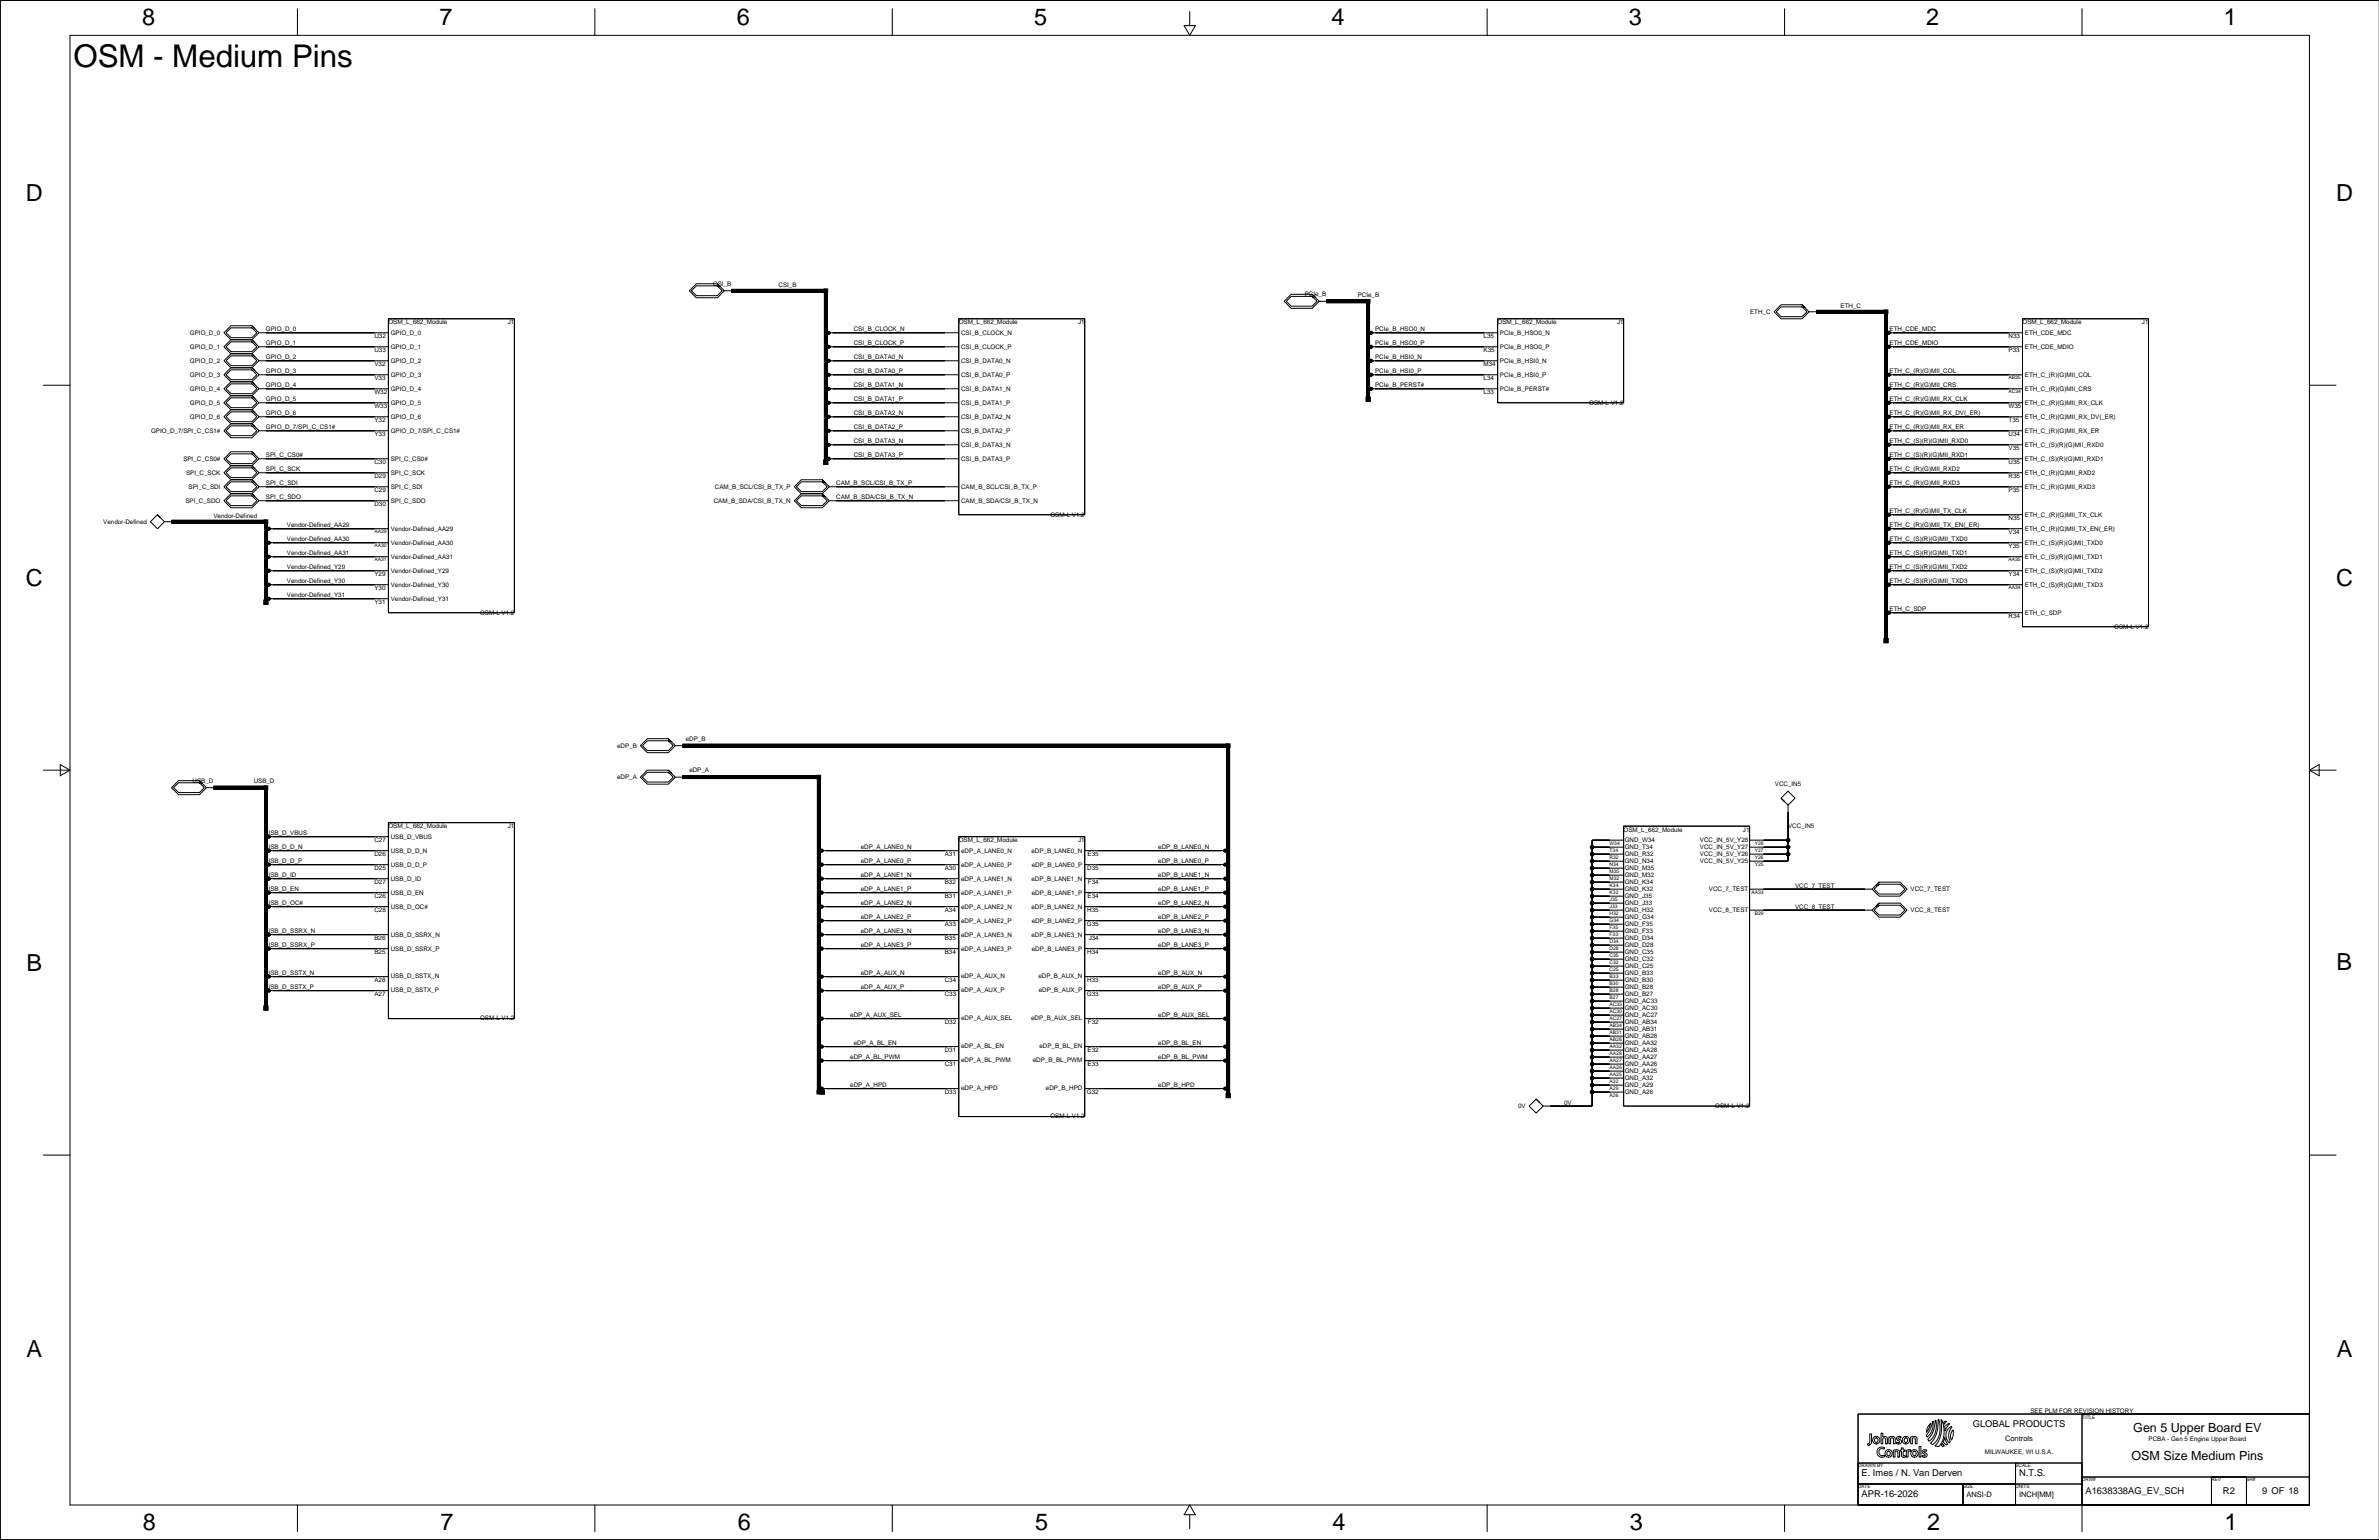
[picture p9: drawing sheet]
<svg xmlns="http://www.w3.org/2000/svg" width="863mm" height="559mm" viewBox="0 0 863 559" stroke-linecap="round" stroke-linejoin="round" font-family="sans-serif">
<defs><g id="words">
<text font-size="11.4" x="26.7" y="24.3">OSM - Medium Pins</text>
<g font-size="8.5">
<text x="51.5" y="9.1">8</text>
<text x="159.4" y="9.1">7</text>
<text x="267.3" y="9.1">6</text>
<text x="375.3" y="9.1">5</text>
<text x="483.2" y="9.1">4</text>
<text x="591.1" y="9.1">3</text>
<text x="699" y="9.1">2</text>
<text x="806.9" y="9.1">1</text>
<text x="9.4" y="73.1">D</text>
<text x="847.7" y="73">D</text>
<text x="9.4" y="212.7">C</text>
<text x="847.7" y="212.6">C</text>
<text x="9.7" y="352.2">B</text>
<text x="847.9" y="352.1">B</text>
<text x="9.7" y="492.3">A</text>
<text x="847.9" y="492.2">A</text>
<text x="51.9" y="555.3">8</text>
<text x="159.8" y="555.3">7</text>
<text x="267.7" y="555.3">6</text>
<text x="375.6" y="555.3">5</text>
<text x="483.5" y="555.3">4</text>
<text x="591.4" y="555.3">3</text>
<text x="699.3" y="555.3">2</text>
<text x="807.2" y="555.3">1</text>
</g>
<g font-size="4.5">
<text x="774.1" y="519.5">Gen 5 Upper Board EV</text>
<text x="773.5" y="529.7">OSM Size Medium Pins</text>
</g>
<g font-size="3.4">
<text x="715.8" y="517.9">GLOBAL PRODUCTS</text>
<text x="675.5" y="535.7">E. Imes / N. Van Derven</text>
<text x="732.6" y="535.7">N.T.S.</text>
<text x="675.5" y="543.3">APR-16-2026</text>
<text x="756.7" y="542">A1638338AG_EV_SCH</text>
<text x="806.6" y="542">R2</text>
<text x="820.9" y="542">9 OF 18</text>
</g>
<g font-size="2.7">
<text x="727.6" y="522.8">Controls</text>
<text x="713.6" y="543.1">ANSI-D</text>
<text x="732.6" y="543.1">INCH[MM]</text>
</g>
<g font-size="2.3">
<text x="258.8" y="103.7">CSI_B</text>
<text x="282.5" y="104">CSI_B</text>
<text x="473.4" y="107.5">PCIe_B</text>
<text x="492.6" y="107.8">PCIe_B</text>
<text x="635" y="113.8">ETH_C</text>
<text x="667.9" y="111.6">ETH_C</text>
<text x="140.9" y="117.7">OSM_L_662_Module</text>
<text x="184.3" y="117.7">J1</text>
<text x="347.9" y="117.7">OSM_L_662_Module</text>
<text x="391.2" y="117.7">J1</text>
<text x="543.4" y="117.7">OSM_L_662_Module</text>
<text x="586.8" y="117.7">J1</text>
<text x="733.9" y="117.7">OSM_L_662_Module</text>
<text x="777.2" y="117.7">J1</text>
<text x="68.9" y="121.4">GPIO_D_0</text>
<text x="96.5" y="120.2">GPIO_D_0</text>
<text x="96.5" y="125.3">GPIO_D_1</text>
<text x="135.9" y="122.8">U32</text>
<text x="141.8" y="121.4">GPIO_D_0</text>
<text x="309.8" y="120.2">CSI_B_CLOCK_N</text>
<text x="309.8" y="125.3">CSI_B_CLOCK_P</text>
<text x="348.7" y="121.4">CSI_B_CLOCK_N</text>
<text x="499" y="120.2">PCIe_B_HSO0_N</text>
<text x="499" y="125.3">PCIe_B_HSO0_P</text>
<text x="538.4" y="122.8">L35</text>
<text x="544.3" y="121.4">PCIe_B_HSO0_N</text>
<text x="685.6" y="120.2">ETH_CDE_MDC</text>
<text x="685.6" y="125.3">ETH_CDE_MDIO</text>
<text x="728.8" y="122.8">N33</text>
<text x="734.7" y="121.4">ETH_CDE_MDC</text>
<text x="68.9" y="126.5">GPIO_D_1</text>
<text x="68.9" y="131.6">GPIO_D_2</text>
<text x="96.5" y="130.4">GPIO_D_2</text>
<text x="135.9" y="127.9">U33</text>
<text x="141.8" y="126.5">GPIO_D_1</text>
<text x="141.8" y="131.6">GPIO_D_2</text>
<text x="309.8" y="130.4">CSI_B_DATA0_N</text>
<text x="348.7" y="126.5">CSI_B_CLOCK_P</text>
<text x="348.7" y="131.6">CSI_B_DATA0_N</text>
<text x="499" y="130.4">PCIe_B_HSI0_N</text>
<text x="538.4" y="127.9">K35</text>
<text x="544.3" y="126.5">PCIe_B_HSO0_P</text>
<text x="544.3" y="131.6">PCIe_B_HSI0_N</text>
<text x="728.8" y="127.9">P33</text>
<text x="734.7" y="126.5">ETH_CDE_MDIO</text>
<text x="68.9" y="136.7">GPIO_D_3</text>
<text x="96.5" y="135.5">GPIO_D_3</text>
<text x="135.9" y="132.9">V32</text>
<text x="141.8" y="136.7">GPIO_D_3</text>
<text x="309.8" y="135.5">CSI_B_DATA0_P</text>
<text x="348.7" y="136.7">CSI_B_DATA0_P</text>
<text x="499" y="135.5">PCIe_B_HSI0_P</text>
<text x="538.4" y="132.9">M34</text>
<text x="544.3" y="136.7">PCIe_B_HSI0_P</text>
<text x="685.6" y="135.5">ETH_C_(R)(G)MII_COL</text>
<text x="734.7" y="136.7">ETH_C_(R)(G)MII_COL</text>
<text x="68.9" y="141.7">GPIO_D_4</text>
<text x="96.5" y="140.5">GPIO_D_4</text>
<text x="135.9" y="138">V33</text>
<text x="135.9" y="143.1">W32</text>
<text x="141.8" y="141.7">GPIO_D_4</text>
<text x="309.8" y="140.5">CSI_B_DATA1_N</text>
<text x="348.7" y="141.7">CSI_B_DATA1_N</text>
<text x="499" y="140.5">PCIe_B_PERST#</text>
<text x="538.4" y="143.1">L33</text>
<text x="538.4" y="138">L34</text>
<text x="544.3" y="141.7">PCIe_B_PERST#</text>
<text x="685.6" y="140.5">ETH_C_(R)(G)MII_CRS</text>
<text x="734.7" y="141.7">ETH_C_(R)(G)MII_CRS</text>
<text x="68.9" y="146.8">GPIO_D_5</text>
<text x="96.5" y="145.6">GPIO_D_5</text>
<text x="135.9" y="148.2">W33</text>
<text x="141.8" y="146.8">GPIO_D_5</text>
<text x="309.8" y="145.6">CSI_B_DATA1_P</text>
<text x="348.7" y="146.8">CSI_B_DATA1_P</text>
<text x="576.7" y="146.8">OSM-L V1.2</text>
<text x="685.6" y="145.6">ETH_C_(R)(G)MII_RX_CLK</text>
<text x="728.8" y="148.2">W35</text>
<text x="734.7" y="146.8">ETH_C_(R)(G)MII_RX_CLK</text>
<text x="68.9" y="151.9">GPIO_D_6</text>
<text x="96.5" y="150.7">GPIO_D_6</text>
<text x="96.5" y="155.8">GPIO_D_7/SPI_C_CS1#</text>
<text x="135.9" y="153.3">Y32</text>
<text x="141.8" y="151.9">GPIO_D_6</text>
<text x="309.8" y="150.7">CSI_B_DATA2_N</text>
<text x="309.8" y="155.8">CSI_B_DATA2_P</text>
<text x="348.7" y="151.9">CSI_B_DATA2_N</text>
<text x="685.6" y="150.7">ETH_C_(R)(G)MII_RX_DV(_ER)</text>
<text x="685.6" y="155.8">ETH_C_(R)(G)MII_RX_ER</text>
<text x="728.8" y="153.3">T35</text>
<text x="734.7" y="151.9">ETH_C_(R)(G)MII_RX_DV(_ER)</text>
<text x="54.8" y="157">GPIO_D_7/SPI_C_CS1#</text>
<text x="135.9" y="158.3">Y33</text>
<text x="141.8" y="157">GPIO_D_7/SPI_C_CS1#</text>
<text x="309.8" y="160.9">CSI_B_DATA3_N</text>
<text x="348.7" y="157">CSI_B_DATA2_P</text>
<text x="685.6" y="160.9">ETH_C_(S)(R)(G)MII_RXD0</text>
<text x="728.8" y="158.3">U34</text>
<text x="734.7" y="157">ETH_C_(R)(G)MII_RX_ER</text>
<text x="66.5" y="167.1">SPI_C_CS0#</text>
<text x="96.5" y="165.9">SPI_C_CS0#</text>
<text x="141.8" y="167.1">SPI_C_CS0#</text>
<text x="309.8" y="165.9">CSI_B_DATA3_P</text>
<text x="348.7" y="162.1">CSI_B_DATA3_N</text>
<text x="348.7" y="167.1">CSI_B_DATA3_P</text>
<text x="685.6" y="165.9">ETH_C_(S)(R)(G)MII_RXD1</text>
<text x="728.8" y="163.4">V35</text>
<text x="734.7" y="162.1">ETH_C_(S)(R)(G)MII_RXD0</text>
<text x="734.7" y="167.1">ETH_C_(S)(R)(G)MII_RXD1</text>
<text x="67.5" y="172.2">SPI_C_SCK</text>
<text x="96.5" y="171">SPI_C_SCK</text>
<text x="135.9" y="168.5">C30</text>
<text x="135.9" y="173.6">D29</text>
<text x="141.8" y="172.2">SPI_C_SCK</text>
<text x="685.6" y="171">ETH_C_(R)(G)MII_RXD2</text>
<text x="728.8" y="168.5">U35</text>
<text x="728.8" y="173.6">R35</text>
<text x="734.7" y="172.2">ETH_C_(R)(G)MII_RXD2</text>
<text x="68.4" y="177.3">SPI_C_SDI</text>
<text x="96.5" y="176.1">SPI_C_SDI</text>
<text x="135.9" y="178.6">C29</text>
<text x="141.8" y="177.3">SPI_C_SDI</text>
<text x="259.4" y="177.3">CAM_B_SCL/CSI_B_TX_P</text>
<text x="303.5" y="176.1">CAM_B_SCL/CSI_B_TX_P</text>
<text x="348.7" y="177.3">CAM_B_SCL/CSI_B_TX_P</text>
<text x="685.6" y="176.1">ETH_C_(R)(G)MII_RXD3</text>
<text x="728.8" y="178.6">P35</text>
<text x="734.7" y="177.3">ETH_C_(R)(G)MII_RXD3</text>
<text x="67.3" y="182.4">SPI_C_SDO</text>
<text x="96.5" y="181.2">SPI_C_SDO</text>
<text x="135.9" y="183.7">D30</text>
<text x="141.8" y="182.4">SPI_C_SDO</text>
<text x="259" y="182.4">CAM_B_SDA/CSI_B_TX_N</text>
<text x="303.5" y="181.2">CAM_B_SDA/CSI_B_TX_N</text>
<text x="348.7" y="182.4">CAM_B_SDA/CSI_B_TX_N</text>
<text x="37.5" y="190">Vendor-Defined</text>
<text x="77.5" y="187.8">Vendor-Defined</text>
<text x="104.1" y="191.3">Vendor-Defined_AA29</text>
<text x="381.2" y="187.5">OSM-L V1.2</text>
<text x="685.6" y="186.3">ETH_C_(R)(G)MII_TX_CLK</text>
<text x="685.6" y="191.3">ETH_C_(R)(G)MII_TX_EN(_ER)</text>
<text x="728.8" y="188.8">N35</text>
<text x="734.7" y="187.5">ETH_C_(R)(G)MII_TX_CLK</text>
<text x="104.1" y="196.4">Vendor-Defined_AA30</text>
<text x="141.8" y="192.5">Vendor-Defined_AA29</text>
<text x="141.8" y="197.6">Vendor-Defined_AA30</text>
<text x="685.6" y="196.4">ETH_C_(S)(R)(G)MII_TXD0</text>
<text x="728.8" y="193.9">V34</text>
<text x="734.7" y="192.5">ETH_C_(R)(G)MII_TX_EN(_ER)</text>
<text x="734.7" y="197.6">ETH_C_(S)(R)(G)MII_TXD0</text>
<text x="104.1" y="201.5">Vendor-Defined_AA31</text>
<text x="141.8" y="202.7">Vendor-Defined_AA31</text>
<text x="685.6" y="201.5">ETH_C_(S)(R)(G)MII_TXD1</text>
<text x="728.8" y="199">Y35</text>
<text x="734.7" y="202.7">ETH_C_(S)(R)(G)MII_TXD1</text>
<text x="104.1" y="206.6">Vendor-Defined_Y29</text>
<text x="135.9" y="209.1">Y29</text>
<text x="141.8" y="207.8">Vendor-Defined_Y29</text>
<text x="685.6" y="206.6">ETH_C_(S)(R)(G)MII_TXD2</text>
<text x="728.8" y="209.1">Y34</text>
<text x="734.7" y="207.8">ETH_C_(S)(R)(G)MII_TXD2</text>
<text x="104.1" y="211.6">Vendor-Defined_Y30</text>
<text x="135.9" y="214.2">Y30</text>
<text x="141.8" y="212.8">Vendor-Defined_Y30</text>
<text x="685.6" y="211.6">ETH_C_(S)(R)(G)MII_TXD3</text>
<text x="734.7" y="212.8">ETH_C_(S)(R)(G)MII_TXD3</text>
<text x="104.1" y="216.7">Vendor-Defined_Y31</text>
<text x="135.9" y="219.3">Y31</text>
<text x="141.8" y="217.9">Vendor-Defined_Y31</text>
<text x="685.6" y="221.8">ETH_C_SDP</text>
<text x="174.2" y="223">OSM-L V1.2</text>
<text x="728.8" y="224.4">R34</text>
<text x="734.7" y="223">ETH_C_SDP</text>
<text x="767.1" y="228.1">OSM-L V1.2</text>
<text x="248.9" y="268.8">eDP_B</text>
<text x="223.9" y="271.3">eDP_B</text>
<text x="250.1" y="280.2">eDP_A</text>
<text x="69.9" y="284">USB_D</text>
<text x="92.1" y="284.3">USB_D</text>
<text x="223.9" y="282.7">eDP_A</text>
<text x="644" y="285.3">VCC_IN5</text>
<text x="96.5" y="303.1">USB_D_VBUS</text>
<text x="135.9" y="305.6">C27</text>
<text x="140.9" y="300.5">OSM_L_662_Module</text>
<text x="141.8" y="304.3">USB_D_VBUS</text>
<text x="184.3" y="300.5">J1</text>
<text x="347.9" y="305.6">OSM_L_662_Module</text>
<text x="391.2" y="305.6">J1</text>
<text x="589.1" y="301.8">OSM_L_662_Module</text>
<text x="589.6" y="305.5">GND_W34</text>
<text x="616.8" y="305.5">VCC_IN_5V_Y28</text>
<text x="632.5" y="301.8">J1</text>
<text x="648.8" y="300.5">VCC_IN5</text>
<text x="96.5" y="308.1">USB_D_D_N</text>
<text x="135.9" y="310.7">D26</text>
<text x="141.8" y="309.3">USB_D_D_N</text>
<text x="312.3" y="308.1">eDP_A_LANE0_N</text>
<text x="342.8" y="310.7">A31</text>
<text x="348.7" y="309.3">eDP_A_LANE0_N</text>
<text x="374.3" y="309.3">eDP_B_LANE0_N</text>
<text x="394.7" y="310.7">E35</text>
<text x="420.3" y="308.1">eDP_B_LANE0_N</text>
<text x="589.6" y="308.1">GND_T34</text>
<text x="589.6" y="310.6">GND_R32</text>
<text x="616.8" y="308.1">VCC_IN_5V_Y27</text>
<text x="616.8" y="310.6">VCC_IN_5V_Y26</text>
<text x="96.5" y="313.2">USB_D_D_P</text>
<text x="135.9" y="315.8">D25</text>
<text x="141.8" y="314.4">USB_D_D_P</text>
<text x="312.3" y="313.2">eDP_A_LANE0_P</text>
<text x="342.8" y="315.8">A30</text>
<text x="348.7" y="314.4">eDP_A_LANE0_P</text>
<text x="374.4" y="314.4">eDP_B_LANE0_P</text>
<text x="394.5" y="315.8">D35</text>
<text x="420.3" y="313.2">eDP_B_LANE0_P</text>
<text x="589.6" y="313.2">GND_N34</text>
<text x="589.6" y="315.7">GND_M35</text>
<text x="616.8" y="313.2">VCC_IN_5V_Y25</text>
<text x="96.5" y="318.3">USB_D_ID</text>
<text x="96.5" y="323.4">USB_D_EN</text>
<text x="135.9" y="320.9">D27</text>
<text x="141.8" y="319.5">USB_D_ID</text>
<text x="312.3" y="318.3">eDP_A_LANE1_N</text>
<text x="312.3" y="323.4">eDP_A_LANE1_P</text>
<text x="342.8" y="320.9">B32</text>
<text x="348.7" y="319.5">eDP_A_LANE1_N</text>
<text x="374.3" y="319.5">eDP_B_LANE1_N</text>
<text x="394.8" y="320.9">F34</text>
<text x="420.3" y="318.3">eDP_B_LANE1_N</text>
<text x="420.3" y="323.4">eDP_B_LANE1_P</text>
<text x="589.6" y="318.2">GND_M32</text>
<text x="589.6" y="320.8">GND_K34</text>
<text x="589.6" y="323.3">GND_K32</text>
<text x="620.1" y="323.3">VCC_7_TEST</text>
<text x="651.4" y="322.1">VCC_7_TEST</text>
<text x="693.3" y="323.3">VCC_7_TEST</text>
<text x="96.5" y="328.5">USB_D_OC#</text>
<text x="135.9" y="325.9">C26</text>
<text x="141.8" y="324.6">USB_D_EN</text>
<text x="141.8" y="329.7">USB_D_OC#</text>
<text x="312.3" y="328.5">eDP_A_LANE2_N</text>
<text x="342.8" y="325.9">B31</text>
<text x="348.7" y="324.6">eDP_A_LANE1_P</text>
<text x="348.7" y="329.7">eDP_A_LANE2_N</text>
<text x="374.3" y="329.7">eDP_B_LANE2_N</text>
<text x="374.4" y="324.6">eDP_B_LANE1_P</text>
<text x="394.7" y="325.9">E34</text>
<text x="420.3" y="328.5">eDP_B_LANE2_N</text>
<text x="589.6" y="325.9">GND_J35</text>
<text x="589.6" y="328.4">GND_J33</text>
<text x="651.4" y="329.7">VCC_8_TEST</text>
<text x="135.9" y="331">C28</text>
<text x="312.3" y="333.5">eDP_A_LANE2_P</text>
<text x="342.8" y="331">A34</text>
<text x="348.7" y="334.7">eDP_A_LANE2_P</text>
<text x="374.4" y="334.7">eDP_B_LANE2_P</text>
<text x="394.5" y="331">H35</text>
<text x="420.3" y="333.5">eDP_B_LANE2_P</text>
<text x="589.6" y="330.9">GND_H32</text>
<text x="589.6" y="333.5">GND_G34</text>
<text x="620.1" y="330.9">VCC_8_TEST</text>
<text x="693.3" y="330.9">VCC_8_TEST</text>
<text x="96.5" y="338.6">USB_D_SSRX_N</text>
<text x="135.9" y="341.2">B26</text>
<text x="141.8" y="339.8">USB_D_SSRX_N</text>
<text x="312.3" y="338.6">eDP_A_LANE3_N</text>
<text x="342.8" y="336.1">A33</text>
<text x="342.8" y="341.2">B35</text>
<text x="348.7" y="339.8">eDP_A_LANE3_N</text>
<text x="374.3" y="339.8">eDP_B_LANE3_N</text>
<text x="394.4" y="336.1">G35</text>
<text x="395" y="341.2">J34</text>
<text x="420.3" y="338.6">eDP_B_LANE3_N</text>
<text x="589.6" y="336">GND_F35</text>
<text x="589.6" y="338.5">GND_F33</text>
<text x="589.6" y="341.1">GND_D34</text>
<text x="96.5" y="343.7">USB_D_SSRX_P</text>
<text x="135.9" y="346.3">B25</text>
<text x="141.8" y="344.9">USB_D_SSRX_P</text>
<text x="312.3" y="343.7">eDP_A_LANE3_P</text>
<text x="342.8" y="346.3">B34</text>
<text x="348.7" y="344.9">eDP_A_LANE3_P</text>
<text x="374.4" y="344.9">eDP_B_LANE3_P</text>
<text x="394.5" y="346.3">H34</text>
<text x="420.3" y="343.7">eDP_B_LANE3_P</text>
<text x="589.6" y="343.6">GND_D28</text>
<text x="589.6" y="346.2">GND_C35</text>
<text x="96.5" y="353.9">USB_D_SSTX_N</text>
<text x="312.3" y="353.9">eDP_A_AUX_N</text>
<text x="420.3" y="353.9">eDP_B_AUX_N</text>
<text x="589.6" y="348.7">GND_C32</text>
<text x="589.6" y="351.2">GND_C25</text>
<text x="589.6" y="353.8">GND_B33</text>
<text x="96.5" y="358.9">USB_D_SSTX_P</text>
<text x="135.9" y="356.4">A28</text>
<text x="141.8" y="355.1">USB_D_SSTX_N</text>
<text x="312.3" y="358.9">eDP_A_AUX_P</text>
<text x="342.8" y="356.4">C34</text>
<text x="348.7" y="355.1">eDP_A_AUX_N</text>
<text x="376.8" y="355.1">eDP_B_AUX_N</text>
<text x="394.5" y="356.4">H33</text>
<text x="420.3" y="358.9">eDP_B_AUX_P</text>
<text x="589.6" y="356.3">GND_B30</text>
<text x="589.6" y="358.9">GND_B28</text>
<text x="135.9" y="361.5">A27</text>
<text x="141.8" y="360.1">USB_D_SSTX_P</text>
<text x="342.8" y="361.5">C33</text>
<text x="348.7" y="360.1">eDP_A_AUX_P</text>
<text x="376.9" y="360.1">eDP_B_AUX_P</text>
<text x="394.4" y="361.5">G33</text>
<text x="589.6" y="361.4">GND_B27</text>
<text x="589.6" y="363.9">GND_AC33</text>
<text x="174.2" y="370.3">OSM-L V1.2</text>
<text x="308.5" y="369.1">eDP_A_AUX_SEL</text>
<text x="342.8" y="371.6">D32</text>
<text x="348.7" y="370.3">eDP_A_AUX_SEL</text>
<text x="374.1" y="370.3">eDP_B_AUX_SEL</text>
<text x="394.8" y="371.6">F32</text>
<text x="420.3" y="369.1">eDP_B_AUX_SEL</text>
<text x="589.6" y="366.5">GND_AC30</text>
<text x="589.6" y="369">GND_AC27</text>
<text x="589.6" y="371.6">GND_AB34</text>
<text x="589.6" y="374.1">GND_AB31</text>
<text x="589.6" y="376.6">GND_AB28</text>
<text x="309.8" y="379.3">eDP_A_BL_EN</text>
<text x="342.8" y="381.8">D31</text>
<text x="348.7" y="380.4">eDP_A_BL_EN</text>
<text x="377.2" y="380.4">eDP_B_BL_EN</text>
<text x="394.7" y="381.8">E32</text>
<text x="420.3" y="379.3">eDP_B_BL_EN</text>
<text x="589.6" y="379.2">GND_AA32</text>
<text x="589.6" y="381.7">GND_AA28</text>
<text x="308.5" y="384.3">eDP_A_BL_PWM</text>
<text x="342.8" y="386.9">C31</text>
<text x="348.7" y="385.5">eDP_A_BL_PWM</text>
<text x="374.8" y="385.5">eDP_B_BL_PWM</text>
<text x="394.7" y="386.9">E33</text>
<text x="420.3" y="384.3">eDP_B_BL_PWM</text>
<text x="589.6" y="384.3">GND_AA27</text>
<text x="589.6" y="386.8">GND_AA26</text>
<text x="589.6" y="389.3">GND_AA25</text>
<text x="308.5" y="394.5">eDP_A_HPD</text>
<text x="348.7" y="395.7">eDP_A_HPD</text>
<text x="379.5" y="395.7">eDP_B_HPD</text>
<text x="420.3" y="394.5">eDP_B_HPD</text>
<text x="589.6" y="391.9">GND_A32</text>
<text x="589.6" y="394.4">GND_A29</text>
<text x="342.8" y="397">D33</text>
<text x="394.4" y="397">G32</text>
<text x="567.6" y="400.8">0V</text>
<text x="589.6" y="397">GND_A26</text>
<text x="381.2" y="405.8">OSM-L V1.2</text>
<text x="550.8" y="402">0V</text>
<text x="622.4" y="402">OSM-L V1.2</text>
<text x="736.8" y="512.6">SEE PLM FOR REVISION HISTORY</text>
<text x="720.2" y="527.7">MILWAUKEE, WI U.S.A.</text>
<text x="779.6" y="522.7">PCBA - Gen 5 Engine Upper Board</text>
</g>
<g font-size="1.8">
<text x="728.8" y="137.6">AB35</text>
<text x="728.8" y="142.7">AC34</text>
<text x="135.9" y="193.5">AA29</text>
<text x="135.9" y="198.6">AA30</text>
<text x="135.9" y="203.6">AA31</text>
<text x="728.8" y="203.6">AA35</text>
<text x="728.8" y="213.8">AA34</text>
<text x="584.1" y="306.5">W34</text>
<text x="584.1" y="309">T34</text>
<text x="584.1" y="311.6">R32</text>
<text x="636.7" y="306.5">Y28</text>
<text x="636.7" y="309">Y27</text>
<text x="636.7" y="311.6">Y26</text>
<text x="584.1" y="314.1">N34</text>
<text x="584.1" y="316.6">M35</text>
<text x="636.7" y="314.1">Y25</text>
<text x="584.1" y="319.2">M32</text>
<text x="584.1" y="321.7">K34</text>
<text x="584.1" y="324.3">K32</text>
<text x="584.1" y="326.8">J35</text>
<text x="584.1" y="329.3">J33</text>
<text x="635.5" y="324.3">AA33</text>
<text x="584.1" y="331.9">H32</text>
<text x="584.1" y="334.4">G34</text>
<text x="636.7" y="331.9">B29</text>
<text x="584.1" y="337">F35</text>
<text x="584.1" y="339.5">F33</text>
<text x="584.1" y="342">D34</text>
<text x="584.1" y="344.6">D28</text>
<text x="584.1" y="347.1">C35</text>
<text x="584.1" y="349.7">C32</text>
<text x="584.1" y="352.2">C25</text>
<text x="584.1" y="354.7">B33</text>
<text x="584.1" y="357.3">B30</text>
<text x="584.1" y="359.8">B28</text>
<text x="584.1" y="362.4">B27</text>
<text x="584.1" y="364.9">AC33</text>
<text x="584.1" y="367.4">AC30</text>
<text x="584.1" y="370">AC27</text>
<text x="584.1" y="372.5">AB34</text>
<text x="584.1" y="375">AB31</text>
<text x="584.1" y="377.6">AB28</text>
<text x="584.1" y="380.1">AA32</text>
<text x="584.1" y="382.7">AA28</text>
<text x="584.1" y="385.2">AA27</text>
<text x="584.1" y="387.7">AA26</text>
<text x="584.1" y="390.3">AA25</text>
<text x="584.1" y="392.8">A32</text>
<text x="584.1" y="395.4">A29</text>
<text x="584.1" y="397.9">A26</text>
</g>
<g font-size="1.7">
<text x="755.7" y="514.9">TITLE</text>
<text x="674.2" y="532.4">DRAWN BY</text>
<text x="731.4" y="532.4">SCALE</text>
<text x="755.5" y="537.5">DRW#</text>
<text x="802.5" y="537.5">REV</text>
<text x="815.2" y="537.5">SH#</text>
<text x="674.2" y="540">DATE</text>
<text x="712.3" y="540">SIZE</text>
<text x="731.4" y="540">UNITS</text>
</g>
</g></defs>
<g fill="none" stroke="#000" stroke-width=".36">
<path d="M0 .1h863.3h-863.3v558.7zM25.4 12.8h812.6v533.3h-812.6zM107.9 3.2v9.6M215.9 3.2v9.6M323.8 3.2v9.6M429.7 9.3h4l-2 3.5zM431.7 4.2v5M539.6 3.2v9.6M647.6 3.2v9.6M755.5 3.2v9.6M91.4 118.2l1 1-1-1h-7.6l-2.5 2.5 2.5 2.6h7.6l2.6-2.6-1.6-1.5M91.4 119l.3 .2-.3-.2h-7.6l-1.8 1.7 1.8 1.8h7.6l1.8-1.8-1.5-1.5"/>
<path d="M140.9 115.7h45.7v106.6h-45.7zM260.3 103l1 1-1-1h-7.6l-2.6 2.5 2.6 2.6h7.6l2.5-2.6-1.5-1.5M260.3 103.7l.2 .3-.2-.3h-7.6l-1.8 1.8 1.8 1.8h7.6l1.8-1.8-1.6-1.5M262.8 105.5h2.6M265.4 105.5h.1M347.9 115.7h45.7v71.1h-45.7zM476.1 106.8l1.1 1-1.1-1h-7.6l-2.5 2.5 2.5 2.6h7.6l2.6-2.6-1.5-1.5M476.1 107.5l.3 .3-.3-.3h-7.6l-1.8 1.8 1.8 1.8h7.6l1.8-1.8-1.5-1.5M478.7 109.3h2.5M481.2 109.3h.1M543.4 115.7h45.7v30.4h-45.7zM653.9 110.6l1 1-1-1h-7.6l-2.6 2.5 2.6 2.6h7.6l2.5-2.6-1.5-1.5"/>
<path d="M653.9 111.4l.3 .2-.3-.2h-7.6l-1.8 1.7 1.8 1.8h7.6l1.8-1.8-1.5-1.5M656.4 113.1h2.6M659 113.1h.1M733.9 115.7h45.7v111.7h-45.7zM15.7 139.8h9.7M91.4 123.3l1 1-1-1h-7.6l-2.5 2.5 2.5 2.6h7.6l2.6-2.6-1.6-1.5M91.4 124.1l.3 .2-.3-.2h-7.6l-1.8 1.7 1.8 1.8h7.6l1.8-1.8-1.5-1.5M91.4 128.4l1 1-1-1h-7.6l-2.5 2.5 2.5 2.5h7.6l2.6-2.5-1.6-1.5M91.4 129.1l.3 .3-.3-.3h-7.6l-1.8 1.8 1.8 1.8h7.6l1.8-1.8-1.5-1.5M91.4 133.4l1 1.1-1-1.1h-7.6l-2.5 2.6 2.5 2.5h7.6l2.6-2.5-1.6-1.5M91.4 134.2l.3 .3-.3-.3h-7.6l-1.8 1.8 1.8 1.8h7.6l1.8-1.8-1.5-1.5M91.4 138.5l1 1-1-1h-7.6l-2.5 2.6 2.5 2.5h7.6l2.6-2.5-1.6-1.6"/>
<path d="M91.4 139.3l.3 .2-.3-.2h-7.6l-1.8 1.8 1.8 1.7h7.6l1.8-1.7-1.5-1.6M94 120.7h46.9M94 125.8h46.9M94 130.9h46.9M94 136h46.9M96.5 120.7h.1M96.5 125.8h.1M96.5 130.9h.1M96.5 136h.1M299.7 130.9l.5-.5h.7l.5 .5-.5 .5h-.7zM299.7 120.7l.5-.5h.7l.5 .5-.5 .6h-.7zM300.2 135.5h.7l.5 .5-.5 .5h-.7l-.5-.5z"/>
<path d="M300.2 125.3h.7l.5 .5-.5 .5h-.7l-.5-.5zM301.4 120.7h46.5M301.4 125.8h46.5M301.4 130.9h46.5M301.4 136h46.5M302.2 136h.1M302.2 130.9h.1M302.2 125.8h.1M302.2 120.7h.1M496.5 130.9l.5-.5h.7l.5 .5-.5 .5h-.7zM497 135.5h.7l.5 .5-.5 .5h-.7l-.5-.5zM497 125.3h.7l.5 .5-.5 .5h-.7l-.5-.5z"/>
<path d="M497 120.2h.7l.5 .5-.5 .6h-.7l-.5-.6zM498.2 120.7h45.2M498.2 125.8h45.2M498.2 130.9h45.2M498.2 136h45.2M499 136h.1M499 130.9h.1M499 125.8h.1M499 120.7h.1M684.4 120.7l.5-.5h.7l.6 .5-.6 .6h-.7zM684.9 135.5h.7l.6 .5-.6 .5h-.7l-.5-.5zM684.9 125.3h.7l.6 .5-.6 .5h-.7l-.5-.5z"/>
<path d="M686.2 120.7h47.7M686.2 125.8h47.7M686.2 136h47.7M686.9 136h.1M686.9 125.8h.1M686.9 120.7h.1M838 139.8h9.7M91.4 143.6l1 1-1-1h-7.6l-2.5 2.5 2.5 2.6h7.6l2.6-2.6-1.6-1.5M91.4 144.4l.3 .2-.3-.2h-7.6l-1.8 1.7 1.8 1.8h7.6l1.8-1.8-1.5-1.5M91.4 148.7l1 1-1-1h-7.6l-2.5 2.5 2.5 2.6h7.6l2.6-2.6-1.6-1.5M91.4 149.4l.3 .3-.3-.3h-7.6l-1.8 1.8 1.8 1.8h7.6l1.8-1.8-1.5-1.5M91.4 153.8l1 1-1-1h-7.6l-2.5 2.5 2.5 2.5h7.6l2.6-2.5-1.6-1.5"/>
<path d="M91.4 154.5l.3 .3-.3-.3h-7.6l-1.8 1.8 1.8 1.8h7.6l1.8-1.8-1.5-1.5M94 141.1h46.9M94 146.1h46.9M94 151.2h46.9M94 156.3h46.9M96.5 141.1h.1M96.5 146.1h.1M96.5 151.2h.1M96.5 156.3h.1M299.7 151.2l.5-.5h.7l.5 .5-.5 .5h-.7zM299.7 146.1l.5-.5h.7l.5 .5-.5 .6h-.7zM299.7 141.1l.5-.5h.7l.5 .5-.5 .5h-.7z"/>
<path d="M300.2 155.8h.7l.5 .5-.5 .5h-.7l-.5-.5zM301.4 141.1h46.5M301.4 146.1h46.5M301.4 151.2h46.5M301.4 156.3h46.5M302.2 156.3h.1M302.2 151.2h.1M302.2 146.1h.1M302.2 141.1h.1M497 140.6h.7l.5 .5-.5 .5h-.7l-.5-.5zM498.2 141.1h45.2M499 141.1h.1"/>
<path d="M684.4 151.2l.5-.5h.7l.6 .5-.6 .5h-.7zM684.4 146.1l.5-.5h.7l.6 .5-.6 .6h-.7zM684.4 141.1l.5-.5h.7l.6 .5-.6 .5h-.7zM684.9 155.8h.7l.6 .5-.6 .5h-.7l-.5-.5zM686.2 141.1h47.7M686.2 146.1h47.7M686.2 151.2h47.7M686.2 156.3h47.7M686.9 156.3h.1M686.9 151.2h.1M686.9 146.1h.1M686.9 141.1h.1"/>
<path d="M91.4 163.9l1 1-1-1h-7.6l-2.5 2.6 2.5 2.5h7.6l2.6-2.5-1.6-1.6M91.4 164.7l.3 .2-.3-.2h-7.6l-1.8 1.8 1.8 1.7h7.6l1.8-1.7-1.5-1.6M91.4 169l1 1-1-1h-7.6l-2.5 2.5 2.5 2.6h7.6l2.6-2.6-1.6-1.5M91.4 169.8l.3 .2-.3-.2h-7.6l-1.8 1.7 1.8 1.8h7.6l1.8-1.8-1.5-1.5M91.4 174.1l1 1-1-1h-7.6l-2.5 2.5 2.5 2.6h7.6l2.6-2.6-1.6-1.5M91.4 174.8l.3 .3-.3-.3h-7.6l-1.8 1.8 1.8 1.8h7.6l1.8-1.8-1.5-1.5M91.4 179.2l1 1-1-1h-7.6l-2.5 2.5 2.5 2.5h7.6l2.6-2.5-1.6-1.5M91.4 179.9l.3 .3-.3-.3h-7.6l-1.8 1.8 1.8 1.8h7.6l1.8-1.8-1.5-1.5M94 176.6h46.9M94 166.5h46.9M94 171.5h46.9M96.5 166.5h.1"/>
<path d="M96.5 171.5h.1M96.5 176.6h.1M298.4 174.1l1 1-1-1h-7.6l-2.6 2.5 2.6 2.6h7.6l2.5-2.6-1.5-1.5M298.4 174.8l.2 .3-.2-.3h-7.6l-1.8 1.8 1.8 1.8h7.6l1.8-1.8-1.6-1.5M298.4 179.2l1 1-1-1h-7.6l-2.6 2.5 2.6 2.5h7.6l2.5-2.5-1.5-1.5M298.4 179.9l.2 .3-.2-.3h-7.6l-1.8 1.8 1.8 1.8h7.6l1.8-1.8-1.6-1.5M299.7 166.5l.5-.5h.7l.5 .5-.5 .5h-.7zM300.2 160.9h.7l.5 .5-.5 .5h-.7l-.5-.5zM300.9 176.6h47M301.4 161.4h46.5M301.4 166.5h46.5M302.2 166.5h.1"/>
<path d="M302.2 161.4h.1M303.5 176.6h.1M684.4 176.6l.5-.5h.7l.6 .5-.6 .5h-.7zM684.4 171.5l.5-.5h.7l.6 .5-.6 .5h-.7zM684.4 166.5l.5-.5h.7l.6 .5-.6 .5h-.7zM684.9 160.9h.7l.6 .5-.6 .5h-.7l-.5-.5zM686.2 176.6h47.7M686.2 161.4h47.7M686.2 166.5h47.7M686.2 171.5h47.7M686.9 176.6h.1M686.9 171.5h.1"/>
<path d="M686.9 166.5h.1M686.9 161.4h.1M57.1 186.8l1.1 1-1.1-1-2.5 2.5 2.5 2.6 2.6-2.6-1.5-1.5M59.7 189.3h2.5M94 181.7h46.9M96.5 181.7h.1M97 191.3h.8l.5 .6-.5 .5h-.8l-.5-.5zM97 196.4h.8l.5 .5-.5 .5h-.8l-.5-.5zM98.3 191.9h42.6M98.3 196.9h42.6M99 191.9h.1M99 196.9h.1"/>
<path d="M300.9 181.7h47M303.5 181.7h.1M684.4 186.8l.5-.5h.7l.6 .5-.6 .5h-.7zM684.9 196.4h.7l.6 .5-.6 .5h-.7l-.5-.5zM684.9 191.3h.7l.6 .6-.6 .5h-.7l-.5-.5zM686.2 186.8h47.7M686.2 191.9h47.7M686.2 196.9h47.7M686.9 196.9h.1M686.9 191.9h.1M686.9 186.8h.1M97 201.5h.8l.5 .5-.5 .5h-.8l-.5-.5z"/>
<path d="M97 206.6h.8l.5 .5-.5 .5h-.8l-.5-.5zM97 211.7h.8l.5 .5-.5 .5h-.8l-.5-.5zM97 216.7h.8l.5 .5-.5 .6h-.8l-.5-.6zM98.3 202h42.6M98.3 207.1h42.6M98.3 212.2h42.6M98.3 217.2h42.6M99 202h.1M99 207.1h.1M99 212.2h.1M99 217.2h.1M684.4 202l.5-.5h.7l.6 .5-.6 .5h-.7z"/>
<path d="M684.9 211.7h.7l.6 .5-.6 .5h-.7l-.5-.5zM684.9 206.6h.7l.6 .5-.6 .5h-.7l-.5-.5zM686.2 202h47.7M686.2 207.1h47.7M686.2 212.2h47.7M686.9 212.2h.1M686.9 207.1h.1M686.9 202h.1M684.4 222.3l.5-.5h.7l.6 .5-.6 .5h-.7zM686.2 222.3h47.7M686.9 222.3h.1M15.7 279.5h9.7"/>
<path d="M21.9 277.4l3.5 2.1-3.5 2zM242.5 268l1 1.1-1-1.1h-7.6l-2.5 2.6 2.5 2.5h7.6l2.6-2.5-1.6-1.5M242.5 268.8l.3 .3-.3-.3h-7.6l-1.8 1.8 1.8 1.8h7.6l1.8-1.8-1.5-1.5M242.5 279.5l1 1-1-1h-7.6l-2.5 2.5 2.5 2.5h7.6l2.6-2.5-1.6-1.5M245.1 270.6h2.5M247.6 270.6h.1M838 279.5h9.7M838 279.5l3.5-2.1v4.1zM72.4 283.3l1 1-1-1h-7.6l-2.6 2.5 2.6 2.6h7.6l2.5-2.6-1.5-1.5M72.4 284l.2 .3-.2-.3h-7.6l-1.8 1.8 1.8 1.8h7.6l1.8-1.8-1.6-1.5M74.9 285.8h2.6M77.5 285.8h.1"/>
<path d="M140.9 298.5h45.7v71.1h-45.7zM242.5 280.2l.3 .3-.3-.3h-7.6l-1.8 1.8 1.8 1.8h7.6l1.8-1.8-1.5-1.5M245.1 282h2.5M247.6 282h.1M589.1 299.8h45.8v101.6h-45.8zM646.3 289.6l1 1-1-1 2.5-2.5 2.6 2.5-2.6 2.6-1.5-1.6M648.8 292.2v20.3h-13.9M96.5 313.7l.5-.5h.8l.5 .5-.5 .6h-.8zM97 318.3h.8l.5 .5-.5 .5h-.8l-.5-.5zM97 308.2h.8l.5 .5-.5 .5h-.8l-.5-.5zM97 303.1h.8l.5 .5-.5 .5h-.8l-.5-.5zM98.3 308.7h42.6"/>
<path d="M98.3 313.7h42.6M98.3 318.8h42.6M98.3 303.6h42.6M99 318.8h.1M99 313.7h.1M99 308.7h.1M99 303.6h.1M297.1 318.8l.5-.5h.8l.5 .5-.5 .5h-.8zM297.1 313.7l.5-.5h.8l.5 .5-.5 .6h-.8zM297.6 308.2h.8l.5 .5-.5 .5h-.8l-.5-.5zM298.9 308.7h49M298.9 313.7h49"/>
<path d="M298.9 318.8h49M299.7 318.8h.1M299.7 313.7h.1M299.7 308.7h.1M347.9 303.6h45.7v101.6h-45.7zM393.6 308.7h50.3M393.6 313.7h50.3M393.6 318.8h50.3M443.1 313.7h.1M443.1 308.7h.1M443.1 318.8h.1M443.9 313.7l.5-.5h.8l.5 .5-.5 .6h-.8z"/>
<path d="M443.9 308.7l.5-.5h.8l.5 .5-.5 .5h-.8zM443.9 318.8l.5-.5h.8l.5 .5-.5 .5h-.8zM577.7 307.4h11.4M577.7 309.9h11.4M577.7 312.5h11.4M577.7 315h11.4M577.7 317.6h11.4M589.1 304.9h-11.4v96.5h-17.8M634.9 304.9h13.9M634.9 307.4h13.9M634.9 309.9h13.9M96.5 329l.5-.5h.8l.5 .5-.5 .5h-.8z"/>
<path d="M97 338.6h.8l.5 .5-.5 .5h-.8l-.5-.5zM97 323.4h.8l.5 .5-.5 .5h-.8l-.5-.5zM98.3 323.9h42.6M98.3 329h42.6M98.3 339.1h42.6M99 339.1h.1M99 329h.1M99 323.9h.1M297.1 334.1l.5-.5h.8l.5 .5-.5 .5h-.8zM297.1 329l.5-.5h.8l.5 .5-.5 .5h-.8zM297.6 338.6h.8l.5 .5-.5 .5h-.8l-.5-.5zM297.6 323.4h.8l.5 .5-.5 .5h-.8l-.5-.5z"/>
<path d="M298.9 323.9h49M298.9 329h49M298.9 334.1h49M298.9 339.1h49M299.7 339.1h.1M299.7 334.1h.1M299.7 329h.1M299.7 323.9h.1M393.6 323.9h50.3M393.6 329h50.3M393.6 334.1h50.3M393.6 339.1h50.3"/>
<path d="M443.1 334.1h.1M443.1 323.9h.1M443.1 339.1h.1M443.1 329h.1M443.9 334.1l.5-.5h.8l.5 .5-.5 .5h-.8zM443.9 323.9l.5-.5h.8l.5 .5-.5 .5h-.8zM443.9 339.1l.5-.5h.8l.5 .5-.5 .5h-.8zM443.9 329l.5-.5h.8l.5 .5-.5 .5h-.8zM577.7 320.1h11.4M577.7 322.6h11.4M577.7 325.2h11.4M577.7 327.7h11.4"/>
<path d="M577.7 330.3h11.4M577.7 332.8h11.4M577.7 335.3h11.4M577.7 337.9h11.4M634.9 322.6h44.4M634.9 330.3h44.4M676.8 322.6h.1M676.8 330.3h.1M681.8 320.1l-1 1 1-1h7.7l2.5 2.5-2.5 2.6h-7.7l-2.5-2.6 1.5-1.5M681.8 320.9l-.2 .2 .2-.2h7.7l1.7 1.7-1.7 1.8h-7.7l-1.7-1.8 1.5-1.5M681.8 327.7l-1 1 1-1h7.7l2.5 2.6-2.5 2.5h-7.7l-2.5-2.5 1.5-1.6M681.8 328.5l-.2 .2 .2-.2h7.7l1.7 1.8-1.7 1.7h-7.7l-1.7-1.7 1.5-1.6"/>
<path d="M97 358.9h.8l.5 .6-.5 .5h-.8l-.5-.5zM97 353.9h.8l.5 .5-.5 .5h-.8l-.5-.5zM97 343.7h.8l.5 .5-.5 .5h-.8l-.5-.5zM98.3 344.2h42.6M98.3 354.4h42.6M98.3 359.5h42.6M99 359.5h.1M99 354.4h.1M99 344.2h.1M297.1 359.5l.5-.6h.8l.5 .6-.5 .5h-.8zM297.1 344.2l.5-.5h.8l.5 .5-.5 .5h-.8zM297.6 353.9h.8l.5 .5-.5 .5h-.8l-.5-.5z"/>
<path d="M298.9 344.2h49M298.9 354.4h49M298.9 359.5h49M299.7 359.5h.1M299.7 354.4h.1M299.7 344.2h.1M393.6 344.2h50.3M393.6 354.4h50.3M393.6 359.5h50.3M443.1 359.5h.1M443.1 354.4h.1M443.1 344.2h.1"/>
<path d="M443.9 359.5l.5-.6h.8l.5 .6-.5 .5h-.8zM443.9 354.4l.5-.5h.8l.5 .5-.5 .5h-.8zM443.9 344.2l.5-.5h.8l.5 .5-.5 .5h-.8zM577.7 340.4h11.4M577.7 342.9h11.4M577.7 345.5h11.4M577.7 348h11.4M577.7 350.6h11.4M577.7 353.1h11.4M577.7 355.6h11.4M577.7 358.2h11.4M297.1 379.8l.5-.5h.8l.5 .5-.5 .5h-.8z"/>
<path d="M297.6 369.1h.8l.5 .5-.5 .5h-.8l-.5-.5zM298.9 369.6h49M298.9 379.8h49M299.7 369.6h.1M299.7 379.8h.1M393.6 369.6h50.3M393.6 379.8h50.3M443.1 379.8h.1M443.1 369.6h.1M443.9 379.8l.5-.5h.8l.5 .5-.5 .5h-.8zM443.9 369.6l.5-.5h.8l.5 .5-.5 .5h-.8zM577.7 360.7h11.4"/>
<path d="M577.7 363.3h11.4M577.7 365.8h11.4M577.7 368.3h11.4M577.7 370.9h11.4M577.7 373.4h11.4M577.7 376h11.4M577.7 378.5h11.4M297.1 384.8l.5-.5h.8l.5 .5-.5 .6h-.8zM297.6 394.5h.8l.5 .5-.5 .5h-.8l-.5-.5zM298.9 384.8h49M298.9 395h49M299.7 384.8h.1"/>
<path d="M299.7 395h.1M393.6 384.8h50.3M393.6 395h50.3M443.1 395h.1M443.1 384.8h.1M443.9 395l.5-.5h.8l.5 .5-.5 .5h-.8zM443.9 384.8l.5-.5h.8l.5 .5-.5 .6h-.8zM557.4 398.8l1 1-1-1-2.5 2.6 2.5 2.5 2.5-2.5-1.5-1.6M577.7 381h11.4M577.7 383.6h11.4M577.7 386.1h11.4M577.7 388.7h11.4"/>
<path d="M577.7 391.2h11.4M577.7 393.7h11.4M577.7 396.3h11.4M15.7 419.1h9.7M838 419.1h9.7M674.2 513.1h163.8v33h-163.8zM700.3 516.7l.2-.2-.5 1.8-1 1.4 .5-1.7zM701.2 515.9l.2-.1a6.1 6.1 0 0 1-2.2 5.7l-.2-.8a9.6 9.6 0 0 0 2.2-4.8zM702.2 515.4h.2a7.2 7.2 0 0 1-2.5 7.6l-.4-.7a9.5 9.5 0 0 0 2.7-6.9zM703.2 515.2h.3a7.8 7.8 0 0 1-2.3 9l-.7-.6a10.6 10.6 0 0 0 2.7-8.4zM704.3 515.2h.3a9.4 9.4 0 0 1-1.1 9.6l-1.3-.1a11.1 11.1 0 0 0 2.1-9.5zM705.3 516l.7-.3 .3 .1-.8 .9z"/>
<path d="M705.7 517.5l1.5-1 .3 .2-1 1.1-.6 1.4zM707.3 518.1l.8-.6 .1 .3a4.9 4.9 0 0 0-.5 5.4l-.4 .3a3.6 3.6 0 0 1 0-5.4zM708.6 519l.1-.1a4.9 4.9 0 0 1-.6 3.6 3.1 3.1 0 0 1 .5-3.5zM755.5 513.1h82.5v33h-82.5zM674.2 538.5h38.1v7.6h-38.1zM674.2 530.9h57.2v7.6h-57.2zM678.5 520.3h.6v2.6a1.38 1.38 0 0 1-1.3 1.6l-.1-.6 .6-.2 .1-.4zM680.4 521.9a.71 .71 0 0 1 1 .7 .71 .71 0 0 1-1.1 .5zM681.6 525.6a1.98 1.98 0 0 1 2.3-.3l-.2 .5a1.26 1.26 0 0 0-1.9 1.2 1.26 1.26 0 0 0 1.9 1l.2 .5a1.89 1.89 0 0 1-2.5-.4 1.89 1.89 0 0 1 .2-2.5zM682.6 520h.6v1.4a1.06 1.06 0 0 1 1.7 .7v1.8h-.7v-1.7a.6 .6 0 0 0-.4-.5 .6 .6 0 0 0-.6 .2v2h-.6zM684.9 526.7a.71 .71 0 0 1 1 .7 .71 .71 0 0 1-1.1 .6zM685.4 521.5a1.51 1.51 0 0 1 2.3 .6v1.8h-.6v-1.7l-.5-.4-.6 .1v2h-.6z"/>
<path d="M687 526.3a1.51 1.51 0 0 1 2.3 .7v1.7h-.6v-1.7l-.5-.4-.6 .1v2h-.6zM688.2 521.6l.8-.4 .9 .2-.2 .4h-.9a.59 .59 0 0 0 .8 .7 .9 .9 0 0 1 .2 1.2 .9 .9 0 0 1-1.3 .2l-.4-.1 .1-.5h1a.6 .6 0 0 0-.7-.7l-.3-.4zM690 525.4h.6v.7h.7v.5h-.7v1.5h.7l.2 .6-.9 .1-.6-.4v-1.8h-.3zM691.2 521.9a.71 .71 0 0 1 1 .7 .71 .71 0 0 1-1.1 .5zM691.7 526.3l1.7-.2-.2 .5h-.8v2.1h-.6zM693.3 521.5a1.51 1.51 0 0 1 2.3 .6v1.8h-.6v-1.7l-.5-.4-.6 .1v2h-.6zM694.3 526.7a.71 .71 0 0 1 1 .7 .71 .71 0 0 1-1.1 .6zM696.4 524.9h.6v3.8h-.6zM697.5 526.4l.8-.4 .9 .2-.2 .5h-.9a.59 .59 0 0 0 .8 .6 .9 .9 0 0 1 .2 1.3 .9 .9 0 0 1-1.3 .1l-.4-.1 .2-.5h1a.6 .6 0 0 0-.8-.7l-.3-.3zM704.8 523.8l.7 .9-.6 .2-.5-.5zM705.7 521.6l1.1 2.4-.5 .3-1.1-1.1zM712.3 538.5h19.1v7.6h-19.1z"/>
<path d="M731.4 530.9h24.1v7.6h-24.1zM755.5 535.9h82.5v10.2h-82.5zM802.5 535.9h12.7v10.2h-12.7zM0 558.8h863.3M107.9 546.1v9.7M215.9 546.1v9.7M323.8 546.1v9.7M431.7 546.1l2 3.5h-4zM431.7 549.7v5M539.6 546.1v9.7M647.6 546.1v9.7M755.5 546.1v9.7"/>
<circle cx="577.7" cy="309.9" r=".63"/>
<circle cx="577.7" cy="317.6" r=".63"/>
<circle cx="577.7" cy="307.4" r=".63"/>
<circle cx="577.7" cy="315" r=".63"/>
<circle cx="577.7" cy="312.5" r=".63"/>
<circle cx="648.8" cy="304.9" r=".63"/>
<circle cx="648.8" cy="309.9" r=".63"/>
<circle cx="648.8" cy="307.4" r=".63"/>
<circle cx="577.7" cy="332.8" r=".63"/>
<circle cx="577.7" cy="337.9" r=".63"/>
<circle cx="577.7" cy="330.3" r=".63"/>
<circle cx="577.7" cy="322.6" r=".63"/>
<circle cx="577.7" cy="335.3" r=".63"/>
<circle cx="577.7" cy="327.7" r=".63"/>
<circle cx="577.7" cy="325.2" r=".63"/>
<circle cx="577.7" cy="320.1" r=".63"/>
<circle cx="577.7" cy="340.4" r=".63"/>
<circle cx="577.7" cy="345.5" r=".63"/>
<circle cx="577.7" cy="358.2" r=".63"/>
<circle cx="577.7" cy="355.6" r=".63"/>
<circle cx="577.7" cy="350.6" r=".63"/>
<circle cx="577.7" cy="342.9" r=".63"/>
<circle cx="577.7" cy="353.1" r=".63"/>
<circle cx="577.7" cy="348" r=".63"/>
<circle cx="577.7" cy="368.3" r=".63"/>
<circle cx="577.7" cy="373.4" r=".63"/>
<circle cx="577.7" cy="365.8" r=".63"/>
<circle cx="577.7" cy="370.9" r=".63"/>
<circle cx="577.7" cy="378.5" r=".63"/>
<circle cx="577.7" cy="363.3" r=".63"/>
<circle cx="577.7" cy="360.7" r=".63"/>
<circle cx="577.7" cy="376" r=".63"/>
<circle cx="577.7" cy="396.3" r=".63"/>
<circle cx="577.7" cy="393.7" r=".63"/>
<circle cx="577.7" cy="381" r=".63"/>
<circle cx="577.7" cy="386.1" r=".63"/>
<circle cx="577.7" cy="391.2" r=".63"/>
<circle cx="577.7" cy="388.7" r=".63"/>
<circle cx="577.7" cy="383.6" r=".63"/>
<circle cx="680.8" cy="522.6" r="1.35"/>
<circle cx="685.3" cy="527.4" r="1.35"/>
<circle cx="691.6" cy="522.6" r="1.35"/>
<circle cx="694.7" cy="527.4" r="1.35"/>
</g>
<g fill="#000" stroke="#000" stroke-width=".36">
<path d="M299 104.8h1.3v1.4h-1.3z" fill-rule="evenodd"/>
<path d="M495.8 108.6h1.3v1.4h-1.3z" fill-rule="evenodd"/>
<path d="M683.7 112.5h1.3v1.3h-1.3z" fill-rule="evenodd"/>
<path d="M96.5 120.7h39.4z" fill-rule="evenodd"/>
<path d="M96.5 125.8h39.4z" fill-rule="evenodd"/>
<path d="M96.5 130.9h39.4z" fill-rule="evenodd"/>
<path d="M96.5 136h39.4z" fill-rule="evenodd"/>
<path d="M300.2 135.5h.7l.5 .5-.5 .5h-.7l-.5-.5z" fill-rule="evenodd"/>
<path d="M299.7 130.9l.5-.5h.7l.5 .5-.5 .5h-.7z" fill-rule="evenodd"/>
<path d="M300.2 125.3h.7l.5 .5-.5 .5h-.7l-.5-.5z" fill-rule="evenodd"/>
<path d="M299.7 120.7l.5-.5h.7l.5 .5-.5 .6h-.7z" fill-rule="evenodd"/>
<path d="M302.2 120.7h40.6z" fill-rule="evenodd"/>
<path d="M302.2 125.8h40.6z" fill-rule="evenodd"/>
<path d="M302.2 130.9h40.6z" fill-rule="evenodd"/>
<path d="M302.2 136h40.6z" fill-rule="evenodd"/>
<path d="M497 135.5h.7l.5 .5-.5 .5h-.7l-.5-.5z" fill-rule="evenodd"/>
<path d="M496.5 130.9l.5-.5h.7l.5 .5-.5 .5h-.7z" fill-rule="evenodd"/>
<path d="M497 125.3h.7l.5 .5-.5 .5h-.7l-.5-.5z" fill-rule="evenodd"/>
<path d="M497 120.2h.7l.5 .5-.5 .6h-.7l-.5-.6z" fill-rule="evenodd"/>
<path d="M499 120.7h39.4z" fill-rule="evenodd"/>
<path d="M499 125.8h39.4z" fill-rule="evenodd"/>
<path d="M499 130.9h39.4z" fill-rule="evenodd"/>
<path d="M499 136h39.4z" fill-rule="evenodd"/>
<path d="M684.9 135.5h.7l.6 .5-.6 .5h-.7l-.5-.5z" fill-rule="evenodd"/>
<path d="M684.9 125.3h.7l.6 .5-.6 .5h-.7l-.5-.5z" fill-rule="evenodd"/>
<path d="M684.4 120.7l.5-.5h.7l.6 .5-.6 .6h-.7z" fill-rule="evenodd"/>
<path d="M686.9 120.7h41.9z" fill-rule="evenodd"/>
<path d="M686.9 125.8h41.9z" fill-rule="evenodd"/>
<path d="M686.9 136h41.9z" fill-rule="evenodd"/>
<path d="M96.5 141.1h39.4z" fill-rule="evenodd"/>
<path d="M96.5 146.1h39.4z" fill-rule="evenodd"/>
<path d="M96.5 151.2h39.4z" fill-rule="evenodd"/>
<path d="M96.5 156.3h39.4z" fill-rule="evenodd"/>
<path d="M300.2 155.8h.7l.5 .5-.5 .5h-.7l-.5-.5z" fill-rule="evenodd"/>
<path d="M299.7 151.2l.5-.5h.7l.5 .5-.5 .5h-.7z" fill-rule="evenodd"/>
<path d="M299.7 146.1l.5-.5h.7l.5 .5-.5 .6h-.7z" fill-rule="evenodd"/>
<path d="M299.7 141.1l.5-.5h.7l.5 .5-.5 .5h-.7z" fill-rule="evenodd"/>
<path d="M302.2 141.1h40.6z" fill-rule="evenodd"/>
<path d="M302.2 146.1h40.6z" fill-rule="evenodd"/>
<path d="M302.2 151.2h40.6z" fill-rule="evenodd"/>
<path d="M302.2 156.3h40.6z" fill-rule="evenodd"/>
<path d="M495.7 144.1h1.6v1.6h-1.6z" fill-rule="evenodd"/>
<path d="M497 140.6h.7l.5 .5-.5 .5h-.7l-.5-.5z" fill-rule="evenodd"/>
<path d="M499 141.1h39.4z" fill-rule="evenodd"/>
<path d="M684.9 155.8h.7l.6 .5-.6 .5h-.7l-.5-.5z" fill-rule="evenodd"/>
<path d="M684.4 151.2l.5-.5h.7l.6 .5-.6 .5h-.7z" fill-rule="evenodd"/>
<path d="M684.4 146.1l.5-.5h.7l.6 .5-.6 .6h-.7z" fill-rule="evenodd"/>
<path d="M684.4 141.1l.5-.5h.7l.6 .5-.6 .5h-.7z" fill-rule="evenodd"/>
<path d="M686.9 141.1h41.9z" fill-rule="evenodd"/>
<path d="M686.9 146.1h41.9z" fill-rule="evenodd"/>
<path d="M686.9 151.2h41.9z" fill-rule="evenodd"/>
<path d="M686.9 156.3h41.9z" fill-rule="evenodd"/>
<path d="M96.5 166.5h39.4z" fill-rule="evenodd"/>
<path d="M96.5 171.5h39.4z" fill-rule="evenodd"/>
<path d="M96.5 176.6h39.4z" fill-rule="evenodd"/>
<path d="M298.9 166.9h1.5v1.6h-1.5z" fill-rule="evenodd"/>
<path d="M299.7 166.5l.5-.5h.7l.5 .5-.5 .5h-.7z" fill-rule="evenodd"/>
<path d="M300.2 160.9h.7l.5 .5-.5 .5h-.7l-.5-.5z" fill-rule="evenodd"/>
<path d="M302.2 161.4h40.6z" fill-rule="evenodd"/>
<path d="M302.2 166.5h40.6z" fill-rule="evenodd"/>
<path d="M303.5 176.6h39.3z" fill-rule="evenodd"/>
<path d="M684.4 176.6l.5-.5h.7l.6 .5-.6 .5h-.7z" fill-rule="evenodd"/>
<path d="M684.4 171.5l.5-.5h.7l.6 .5-.6 .5h-.7z" fill-rule="evenodd"/>
<path d="M684.4 166.5l.5-.5h.7l.6 .5-.6 .5h-.7z" fill-rule="evenodd"/>
<path d="M684.9 160.9h.7l.6 .5-.6 .5h-.7l-.5-.5z" fill-rule="evenodd"/>
<path d="M686.9 161.4h41.9z" fill-rule="evenodd"/>
<path d="M686.9 166.5h41.9z" fill-rule="evenodd"/>
<path d="M686.9 171.5h41.9z" fill-rule="evenodd"/>
<path d="M686.9 176.6h41.9z" fill-rule="evenodd"/>
<path d="M95.8 188.6h1.4v1.4h-1.4z" fill-rule="evenodd"/>
<path d="M97 191.3h.8l.5 .6-.5 .5h-.8l-.5-.5z" fill-rule="evenodd"/>
<path d="M97 196.4h.8l.5 .5-.5 .5h-.8l-.5-.5z" fill-rule="evenodd"/>
<path d="M96.5 181.7h39.4z" fill-rule="evenodd"/>
<path d="M99 191.9h36.9z" fill-rule="evenodd"/>
<path d="M99 196.9h36.9z" fill-rule="evenodd"/>
<path d="M303.5 181.7h39.3z" fill-rule="evenodd"/>
<path d="M684.9 196.4h.7l.6 .5-.6 .5h-.7l-.5-.5z" fill-rule="evenodd"/>
<path d="M684.9 191.3h.7l.6 .6-.6 .5h-.7l-.5-.5z" fill-rule="evenodd"/>
<path d="M684.4 186.8l.5-.5h.7l.6 .5-.6 .5h-.7z" fill-rule="evenodd"/>
<path d="M686.9 186.8h41.9z" fill-rule="evenodd"/>
<path d="M686.9 191.9h41.9z" fill-rule="evenodd"/>
<path d="M686.9 196.9h41.9z" fill-rule="evenodd"/>
<path d="M95.7 217.7h1.6v1.6h-1.6z" fill-rule="evenodd"/>
<path d="M97 201.5h.8l.5 .5-.5 .5h-.8l-.5-.5z" fill-rule="evenodd"/>
<path d="M97 206.6h.8l.5 .5-.5 .5h-.8l-.5-.5z" fill-rule="evenodd"/>
<path d="M97 211.7h.8l.5 .5-.5 .5h-.8l-.5-.5z" fill-rule="evenodd"/>
<path d="M97 216.7h.8l.5 .5-.5 .6h-.8l-.5-.6z" fill-rule="evenodd"/>
<path d="M99 202h36.9z" fill-rule="evenodd"/>
<path d="M99 207.1h36.9z" fill-rule="evenodd"/>
<path d="M99 212.2h36.9z" fill-rule="evenodd"/>
<path d="M99 217.2h36.9z" fill-rule="evenodd"/>
<path d="M684.9 211.7h.7l.6 .5-.6 .5h-.7l-.5-.5z" fill-rule="evenodd"/>
<path d="M684.9 206.6h.7l.6 .5-.6 .5h-.7l-.5-.5z" fill-rule="evenodd"/>
<path d="M684.4 202l.5-.5h.7l.6 .5-.6 .5h-.7z" fill-rule="evenodd"/>
<path d="M686.9 202h41.9z" fill-rule="evenodd"/>
<path d="M686.9 207.1h41.9z" fill-rule="evenodd"/>
<path d="M686.9 212.2h41.9z" fill-rule="evenodd"/>
<path d="M683.6 231.7h1.6v1.6h-1.6z" fill-rule="evenodd"/>
<path d="M684.4 222.3l.5-.5h.7l.6 .5-.6 .5h-.7z" fill-rule="evenodd"/>
<path d="M686.9 222.3h41.9z" fill-rule="evenodd"/>
<path d="M445 269.9h1.3v1.3h-1.3z" fill-rule="evenodd"/>
<path d="M95.8 285.1h1.4v1.4h-1.4z" fill-rule="evenodd"/>
<path d="M296.4 281.3h1.4v1.4h-1.4z" fill-rule="evenodd"/>
<path d="M648.8 294.7v10.2z" fill-rule="evenodd"/>
<path d="M97 318.3h.8l.5 .5-.5 .5h-.8l-.5-.5z" fill-rule="evenodd"/>
<path d="M96.5 313.7l.5-.5h.8l.5 .5-.5 .6h-.8z" fill-rule="evenodd"/>
<path d="M97 308.2h.8l.5 .5-.5 .5h-.8l-.5-.5z" fill-rule="evenodd"/>
<path d="M97 303.1h.8l.5 .5-.5 .5h-.8l-.5-.5z" fill-rule="evenodd"/>
<path d="M99 303.6h36.9z" fill-rule="evenodd"/>
<path d="M99 308.7h36.9z" fill-rule="evenodd"/>
<path d="M99 313.7h36.9z" fill-rule="evenodd"/>
<path d="M99 318.8h36.9z" fill-rule="evenodd"/>
<path d="M297.1 318.8l.5-.5h.8l.5 .5-.5 .5h-.8z" fill-rule="evenodd"/>
<path d="M297.1 313.7l.5-.5h.8l.5 .5-.5 .6h-.8z" fill-rule="evenodd"/>
<path d="M297.6 308.2h.8l.5 .5-.5 .5h-.8l-.5-.5z" fill-rule="evenodd"/>
<path d="M299.7 308.7h43.1z" fill-rule="evenodd"/>
<path d="M299.7 313.7h43.1z" fill-rule="evenodd"/>
<path d="M299.7 318.8h43.1z" fill-rule="evenodd"/>
<path d="M398.7 308.7h44.4z" fill-rule="evenodd"/>
<path d="M398.7 313.7h44.4z" fill-rule="evenodd"/>
<path d="M398.7 318.8h44.4z" fill-rule="evenodd"/>
<path d="M443.9 313.7l.5-.5h.8l.5 .5-.5 .6h-.8z" fill-rule="evenodd"/>
<path d="M443.9 308.7l.5-.5h.8l.5 .5-.5 .5h-.8z" fill-rule="evenodd"/>
<path d="M443.9 318.8l.5-.5h.8l.5 .5-.5 .5h-.8z" fill-rule="evenodd"/>
<path d="M577.7 304.9v2.5z" fill-rule="evenodd"/>
<path d="M577.7 307.4v2.5z" fill-rule="evenodd"/>
<path d="M577.7 309.9v2.6z" fill-rule="evenodd"/>
<path d="M577.7 317.6v2.5z" fill-rule="evenodd"/>
<path d="M577.7 315v2.6z" fill-rule="evenodd"/>
<path d="M577.7 312.5v2.5z" fill-rule="evenodd"/>
<path d="M577.7 307.4h6.4z" fill-rule="evenodd"/>
<path d="M577.7 304.9h6.4z" fill-rule="evenodd"/>
<path d="M577.7 309.9h6.4z" fill-rule="evenodd"/>
<path d="M577.7 312.5h6.4z" fill-rule="evenodd"/>
<path d="M577.7 315h6.4z" fill-rule="evenodd"/>
<path d="M577.7 317.6h6.4z" fill-rule="evenodd"/>
<path d="M639.9 304.9h8.9z" fill-rule="evenodd"/>
<path d="M639.9 307.4h8.9z" fill-rule="evenodd"/>
<path d="M648.8 304.9v2.5z" fill-rule="evenodd"/>
<path d="M648.8 309.9v2.6z" fill-rule="evenodd"/>
<path d="M648.8 307.4v2.5z" fill-rule="evenodd"/>
<path d="M639.9 309.9h8.9z" fill-rule="evenodd"/>
<path d="M639.9 312.5h8.9z" fill-rule="evenodd"/>
<path d="M97 338.6h.8l.5 .5-.5 .5h-.8l-.5-.5z" fill-rule="evenodd"/>
<path d="M96.5 329l.5-.5h.8l.5 .5-.5 .5h-.8z" fill-rule="evenodd"/>
<path d="M97 323.4h.8l.5 .5-.5 .5h-.8l-.5-.5z" fill-rule="evenodd"/>
<path d="M99 323.9h36.9z" fill-rule="evenodd"/>
<path d="M99 329h36.9z" fill-rule="evenodd"/>
<path d="M99 339.1h36.9z" fill-rule="evenodd"/>
<path d="M297.6 338.6h.8l.5 .5-.5 .5h-.8l-.5-.5z" fill-rule="evenodd"/>
<path d="M297.1 334.1l.5-.5h.8l.5 .5-.5 .5h-.8z" fill-rule="evenodd"/>
<path d="M297.1 329l.5-.5h.8l.5 .5-.5 .5h-.8z" fill-rule="evenodd"/>
<path d="M297.6 323.4h.8l.5 .5-.5 .5h-.8l-.5-.5z" fill-rule="evenodd"/>
<path d="M299.7 323.9h43.1z" fill-rule="evenodd"/>
<path d="M299.7 329h43.1z" fill-rule="evenodd"/>
<path d="M299.7 334.1h43.1z" fill-rule="evenodd"/>
<path d="M299.7 339.1h43.1z" fill-rule="evenodd"/>
<path d="M398.7 323.9h44.4z" fill-rule="evenodd"/>
<path d="M398.7 329h44.4z" fill-rule="evenodd"/>
<path d="M398.7 334.1h44.4z" fill-rule="evenodd"/>
<path d="M398.7 339.1h44.4z" fill-rule="evenodd"/>
<path d="M443.9 334.1l.5-.5h.8l.5 .5-.5 .5h-.8z" fill-rule="evenodd"/>
<path d="M443.9 323.9l.5-.5h.8l.5 .5-.5 .5h-.8z" fill-rule="evenodd"/>
<path d="M443.9 339.1l.5-.5h.8l.5 .5-.5 .5h-.8z" fill-rule="evenodd"/>
<path d="M443.9 329l.5-.5h.8l.5 .5-.5 .5h-.8z" fill-rule="evenodd"/>
<path d="M577.7 322.6v2.6z" fill-rule="evenodd"/>
<path d="M577.7 325.2v2.5z" fill-rule="evenodd"/>
<path d="M577.7 327.7v2.6z" fill-rule="evenodd"/>
<path d="M577.7 335.3v2.6z" fill-rule="evenodd"/>
<path d="M577.7 332.8v2.5z" fill-rule="evenodd"/>
<path d="M577.7 330.3v2.5z" fill-rule="evenodd"/>
<path d="M577.7 320.1v2.5z" fill-rule="evenodd"/>
<path d="M577.7 337.9v2.5z" fill-rule="evenodd"/>
<path d="M577.7 322.6h6.4z" fill-rule="evenodd"/>
<path d="M577.7 325.2h6.4z" fill-rule="evenodd"/>
<path d="M577.7 337.9h6.4z" fill-rule="evenodd"/>
<path d="M577.7 332.8h6.4z" fill-rule="evenodd"/>
<path d="M577.7 330.3h6.4z" fill-rule="evenodd"/>
<path d="M577.7 320.1h6.4z" fill-rule="evenodd"/>
<path d="M577.7 327.7h6.4z" fill-rule="evenodd"/>
<path d="M577.7 335.3h6.4z" fill-rule="evenodd"/>
<path d="M639.9 322.6h36.9z" fill-rule="evenodd"/>
<path d="M639.9 330.3h36.9z" fill-rule="evenodd"/>
<path d="M97 358.9h.8l.5 .6-.5 .5h-.8l-.5-.5z" fill-rule="evenodd"/>
<path d="M97 353.9h.8l.5 .5-.5 .5h-.8l-.5-.5z" fill-rule="evenodd"/>
<path d="M97 343.7h.8l.5 .5-.5 .5h-.8l-.5-.5z" fill-rule="evenodd"/>
<path d="M99 344.2h36.9z" fill-rule="evenodd"/>
<path d="M99 354.4h36.9z" fill-rule="evenodd"/>
<path d="M99 359.5h36.9z" fill-rule="evenodd"/>
<path d="M297.1 359.5l.5-.6h.8l.5 .6-.5 .5h-.8z" fill-rule="evenodd"/>
<path d="M297.6 353.9h.8l.5 .5-.5 .5h-.8l-.5-.5z" fill-rule="evenodd"/>
<path d="M297.1 344.2l.5-.5h.8l.5 .5-.5 .5h-.8z" fill-rule="evenodd"/>
<path d="M299.7 344.2h43.1z" fill-rule="evenodd"/>
<path d="M299.7 354.4h43.1z" fill-rule="evenodd"/>
<path d="M299.7 359.5h43.1z" fill-rule="evenodd"/>
<path d="M398.7 344.2h44.4z" fill-rule="evenodd"/>
<path d="M398.7 354.4h44.4z" fill-rule="evenodd"/>
<path d="M398.7 359.5h44.4z" fill-rule="evenodd"/>
<path d="M443.9 359.5l.5-.6h.8l.5 .6-.5 .5h-.8z" fill-rule="evenodd"/>
<path d="M443.9 354.4l.5-.5h.8l.5 .5-.5 .5h-.8z" fill-rule="evenodd"/>
<path d="M443.9 344.2l.5-.5h.8l.5 .5-.5 .5h-.8z" fill-rule="evenodd"/>
<path d="M577.7 358.2v2.5z" fill-rule="evenodd"/>
<path d="M577.7 355.6v2.6z" fill-rule="evenodd"/>
<path d="M577.7 353.1v2.5z" fill-rule="evenodd"/>
<path d="M577.7 350.6v2.5z" fill-rule="evenodd"/>
<path d="M577.7 348v2.6z" fill-rule="evenodd"/>
<path d="M577.7 345.5v2.5z" fill-rule="evenodd"/>
<path d="M577.7 342.9v2.6z" fill-rule="evenodd"/>
<path d="M577.7 340.4v2.5z" fill-rule="evenodd"/>
<path d="M577.7 340.4h6.4z" fill-rule="evenodd"/>
<path d="M577.7 345.5h6.4z" fill-rule="evenodd"/>
<path d="M577.7 358.2h6.4z" fill-rule="evenodd"/>
<path d="M577.7 355.6h6.4z" fill-rule="evenodd"/>
<path d="M577.7 353.1h6.4z" fill-rule="evenodd"/>
<path d="M577.7 350.6h6.4z" fill-rule="evenodd"/>
<path d="M577.7 342.9h6.4z" fill-rule="evenodd"/>
<path d="M577.7 348h6.4z" fill-rule="evenodd"/>
<path d="M95.7 365h1.6v1.6h-1.6z" fill-rule="evenodd"/>
<path d="M297.6 369.1h.8l.5 .5-.5 .5h-.8l-.5-.5z" fill-rule="evenodd"/>
<path d="M297.1 379.8l.5-.5h.8l.5 .5-.5 .5h-.8z" fill-rule="evenodd"/>
<path d="M299.7 369.6h43.1z" fill-rule="evenodd"/>
<path d="M299.7 379.8h43.1z" fill-rule="evenodd"/>
<path d="M398.7 369.6h44.4z" fill-rule="evenodd"/>
<path d="M398.7 379.8h44.4z" fill-rule="evenodd"/>
<path d="M443.9 379.8l.5-.5h.8l.5 .5-.5 .5h-.8z" fill-rule="evenodd"/>
<path d="M443.9 369.6l.5-.5h.8l.5 .5-.5 .5h-.8z" fill-rule="evenodd"/>
<path d="M577.7 378.5v2.5z" fill-rule="evenodd"/>
<path d="M577.7 376v2.5z" fill-rule="evenodd"/>
<path d="M577.7 373.4v2.6z" fill-rule="evenodd"/>
<path d="M577.7 370.9v2.5z" fill-rule="evenodd"/>
<path d="M577.7 368.3v2.6z" fill-rule="evenodd"/>
<path d="M577.7 365.8v2.5z" fill-rule="evenodd"/>
<path d="M577.7 363.3v2.5z" fill-rule="evenodd"/>
<path d="M577.7 360.7v2.6z" fill-rule="evenodd"/>
<path d="M577.7 363.3h6.4z" fill-rule="evenodd"/>
<path d="M577.7 368.3h6.4z" fill-rule="evenodd"/>
<path d="M577.7 378.5h6.4z" fill-rule="evenodd"/>
<path d="M577.7 376h6.4z" fill-rule="evenodd"/>
<path d="M577.7 373.4h6.4z" fill-rule="evenodd"/>
<path d="M577.7 370.9h6.4z" fill-rule="evenodd"/>
<path d="M577.7 365.8h6.4z" fill-rule="evenodd"/>
<path d="M577.7 360.7h6.4z" fill-rule="evenodd"/>
<path d="M296.4 395.6h1.4v1.4h-1.4z" fill-rule="evenodd"/>
<path d="M297.6 395.5h1.6v1.6h-1.6z" fill-rule="evenodd"/>
<path d="M297.1 384.8l.5-.5h.8l.5 .5-.5 .6h-.8z" fill-rule="evenodd"/>
<path d="M297.6 394.5h.8l.5 .5-.5 .5h-.8l-.5-.5z" fill-rule="evenodd"/>
<path d="M299.7 384.8h43.1z" fill-rule="evenodd"/>
<path d="M299.7 395h43.1z" fill-rule="evenodd"/>
<path d="M398.7 384.8h44.4z" fill-rule="evenodd"/>
<path d="M398.7 395h44.4z" fill-rule="evenodd"/>
<path d="M443.9 395l.5-.5h.8l.5 .5-.5 .5h-.8z" fill-rule="evenodd"/>
<path d="M443.9 384.8l.5-.5h.8l.5 .5-.5 .6h-.8z" fill-rule="evenodd"/>
<path d="M444.9 396.8h1.6v1.5h-1.6z" fill-rule="evenodd"/>
<path d="M577.7 396.3v5.1z" fill-rule="evenodd"/>
<path d="M577.7 393.7v2.6z" fill-rule="evenodd"/>
<path d="M577.7 391.2v2.5z" fill-rule="evenodd"/>
<path d="M577.7 386.1v2.6z" fill-rule="evenodd"/>
<path d="M577.7 383.6v2.5z" fill-rule="evenodd"/>
<path d="M577.7 381v2.6z" fill-rule="evenodd"/>
<path d="M577.7 388.7v2.5z" fill-rule="evenodd"/>
<path d="M577.7 396.3h6.4z" fill-rule="evenodd"/>
<path d="M577.7 393.7h6.4z" fill-rule="evenodd"/>
<path d="M577.7 391.2h6.4z" fill-rule="evenodd"/>
<path d="M577.7 383.6h6.4z" fill-rule="evenodd"/>
<path d="M577.7 381h6.4z" fill-rule="evenodd"/>
<path d="M577.7 386.1h6.4z" fill-rule="evenodd"/>
<path d="M577.7 388.7h6.4z" fill-rule="evenodd"/>
<path d="M562.5 401.4h15.2z" fill-rule="evenodd"/>
<circle cx="577.7" cy="309.9" r=".63"/>
<circle cx="577.7" cy="317.6" r=".63"/>
<circle cx="577.7" cy="307.4" r=".63"/>
<circle cx="577.7" cy="315" r=".63"/>
<circle cx="577.7" cy="312.5" r=".63"/>
<circle cx="648.8" cy="304.9" r=".63"/>
<circle cx="648.8" cy="309.9" r=".63"/>
<circle cx="648.8" cy="307.4" r=".63"/>
<circle cx="577.7" cy="332.8" r=".63"/>
<circle cx="577.7" cy="337.9" r=".63"/>
<circle cx="577.7" cy="330.3" r=".63"/>
<circle cx="577.7" cy="322.6" r=".63"/>
<circle cx="577.7" cy="335.3" r=".63"/>
<circle cx="577.7" cy="327.7" r=".63"/>
<circle cx="577.7" cy="325.2" r=".63"/>
<circle cx="577.7" cy="320.1" r=".63"/>
<circle cx="577.7" cy="340.4" r=".63"/>
<circle cx="577.7" cy="345.5" r=".63"/>
<circle cx="577.7" cy="358.2" r=".63"/>
<circle cx="577.7" cy="355.6" r=".63"/>
<circle cx="577.7" cy="350.6" r=".63"/>
<circle cx="577.7" cy="342.9" r=".63"/>
<circle cx="577.7" cy="353.1" r=".63"/>
<circle cx="577.7" cy="348" r=".63"/>
<circle cx="577.7" cy="368.3" r=".63"/>
<circle cx="577.7" cy="373.4" r=".63"/>
<circle cx="577.7" cy="365.8" r=".63"/>
<circle cx="577.7" cy="370.9" r=".63"/>
<circle cx="577.7" cy="378.5" r=".63"/>
<circle cx="577.7" cy="363.3" r=".63"/>
<circle cx="577.7" cy="360.7" r=".63"/>
<circle cx="577.7" cy="376" r=".63"/>
<circle cx="577.7" cy="396.3" r=".63"/>
<circle cx="577.7" cy="393.7" r=".63"/>
<circle cx="577.7" cy="381" r=".63"/>
<circle cx="577.7" cy="386.1" r=".63"/>
<circle cx="577.7" cy="391.2" r=".63"/>
<circle cx="577.7" cy="388.7" r=".63"/>
<circle cx="577.7" cy="383.6" r=".63"/>
</g>
<g fill="#000" stroke="#000" stroke-width="1.3" stroke-linecap="butt">
<path d="M299.7 105.5v62.2z" fill-rule="evenodd"/>
<path d="M265.4 105.5h34.3z" fill-rule="evenodd"/>
<path d="M481.2 109.3h15.3z" fill-rule="evenodd"/>
<path d="M496.5 109.3v35.6z" fill-rule="evenodd"/>
<path d="M659 113.1h25.4z" fill-rule="evenodd"/>
<path d="M684.4 113.1v119.4z" fill-rule="evenodd"/>
<path d="M62.2 189.3h34.3z" fill-rule="evenodd"/>
<path d="M96.5 189.3v29.2z" fill-rule="evenodd"/>
<path d="M247.6 270.6h198.1z" fill-rule="evenodd"/>
<path d="M445.7 270.6v126.9z" fill-rule="evenodd"/>
<path d="M77.5 285.8h19z" fill-rule="evenodd"/>
<path d="M96.5 285.8v80z" fill-rule="evenodd"/>
<path d="M297.1 282v114.3z" fill-rule="evenodd"/>
<path d="M247.6 282h49.5z" fill-rule="evenodd"/>
<path d="M297.1 396.3h1.3z" fill-rule="evenodd"/>
</g>
<path d="M265.4 105.5h34.3v62.2M481.2 109.3h15.3v35.6M659 113.1h25.4v119.4M62.2 189.3h34.3v29.2M247.6 270.6h198.1v126.9M77.5 285.8h19v80M247.6 282h49.5v114.3h1.3" fill="none" stroke="#000" stroke-width="1.3" stroke-linecap="butt"/>
<use href="#words"/>
</svg>
